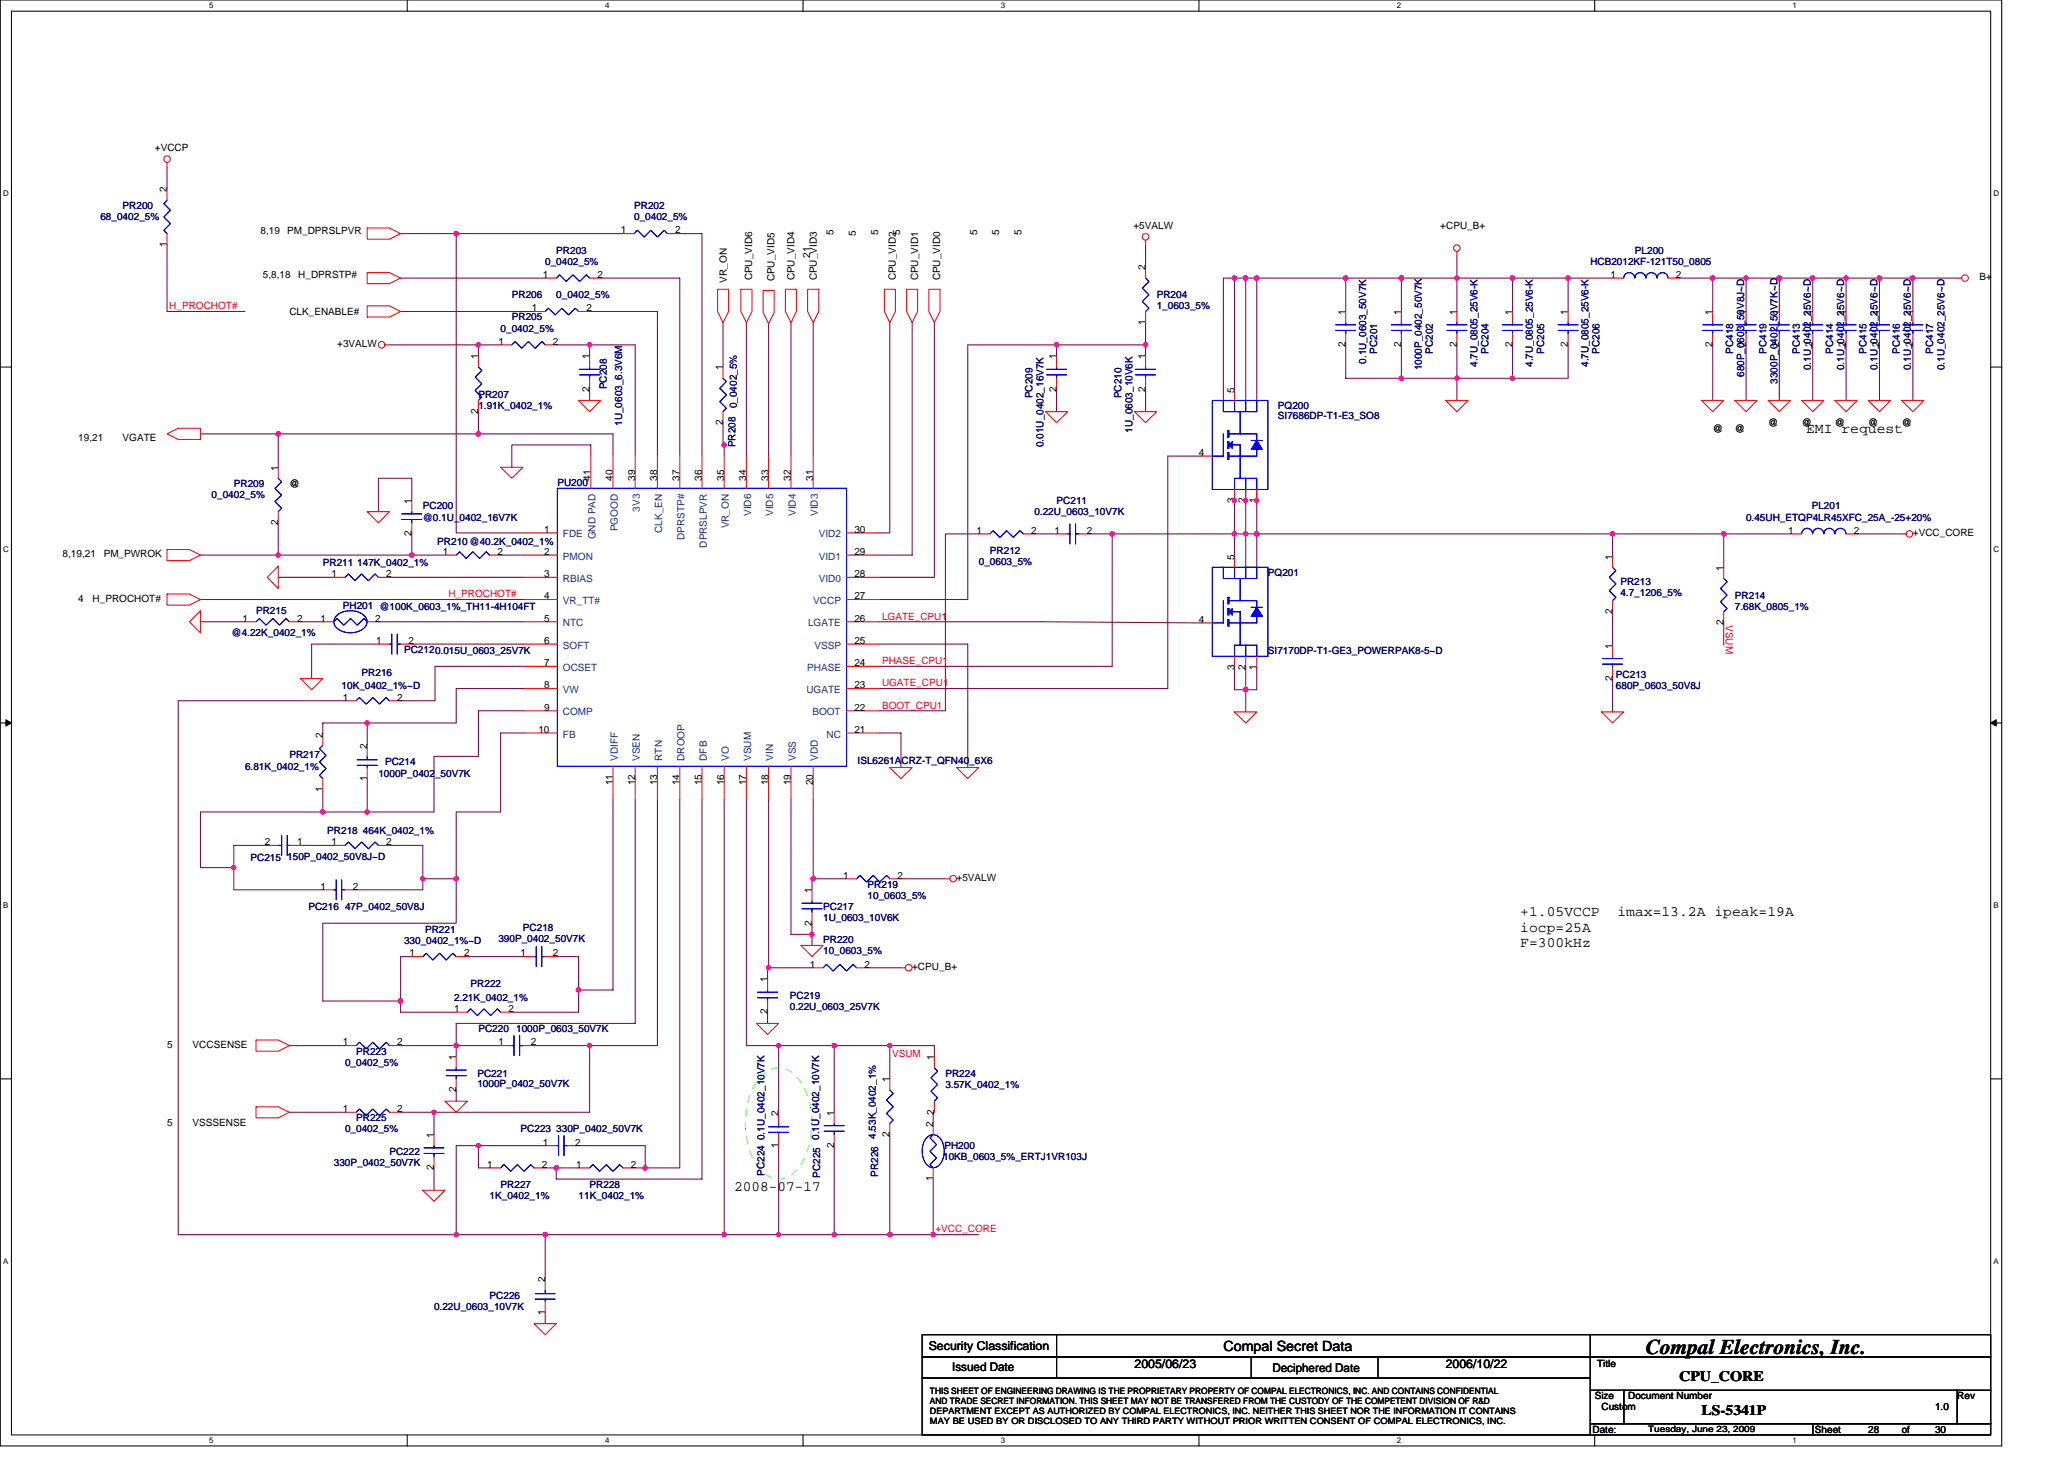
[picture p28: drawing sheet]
<svg xmlns="http://www.w3.org/2000/svg" width="297mm" height="210mm" viewBox="0 0 297 210" stroke-linecap="round" stroke-linejoin="round" font-family="sans-serif">
<defs><g id="words">
<text font-size="3" x="236.9" y="194.8">Compal Electronics, Inc.</text>
<g font-size="2.1">
<text x="259.9" y="62.3">EMI request</text>
<text x="218.8" y="131.8">+1.05VCCP</text>
<text x="232.8" y="131.8">imax=13.2A ipeak=19A</text>
<text x="218.8" y="134">iocp=25A</text>
<text x="218.8" y="136.3">F=300kHz</text>
<text x="105.7" y="171.3">2008-07-17</text>
<text x="241.7" y="198.7">CPU_CORE</text>
<text x="244.9" y="203.5">LS-5341P</text>
</g>
<text font-size="2" x="176.1" y="194.3">Compal Secret Data</text>
<g font-size="1.8">
<text x="133.7" y="194.2">Security Classification</text>
<text x="163.3" y="196.8">2005/06/23</text>
<text x="208.1" y="196.8">2006/10/22</text>
</g>
<g font-size="1.7">
<text x="137" y="197.3">Issued Date</text>
<text x="183.1" y="197.4">Deciphered Date</text>
</g>
<g font-size="1.4">
<text x="22.3" y="21.8">+VCCP</text>
<text x="24" y="27.7" transform="rotate(-90 24 27.7)">2</text>
<text x="24" y="35.5" transform="rotate(-90 24 35.5)">1</text>
<text x="37.5" y="33.6">8,19</text>
<text x="41.3" y="33.6">PM_DPRSLPVR</text>
<text x="89.3" y="33.6">1</text>
<text x="97.2" y="33.6">2</text>
<text x="119.9" y="33.8" transform="rotate(-90 119.9 33.8)">5</text>
<text x="123.2" y="33.9" transform="rotate(-90 123.2 33.9)">5</text>
<text x="126.4" y="33.8" transform="rotate(-90 126.4 33.8)">5</text>
<text x="129.6" y="33.8" transform="rotate(-90 129.6 33.8)">5</text>
<text x="140.6" y="33.8" transform="rotate(-90 140.6 33.8)">5</text>
<text x="143.8" y="33.8" transform="rotate(-90 143.8 33.8)">5</text>
<text x="147" y="33.8" transform="rotate(-90 147 33.8)">5</text>
<text x="163.1" y="33">+5VALW</text>
<text x="207.3" y="33">+CPU_B+</text>
<text x="37.8" y="40">5,8,18</text>
<text x="42.9" y="40">H_DPRSTP#</text>
<text x="78.1" y="40">1</text>
<text x="86" y="40">2</text>
<text x="104.6" y="40.7" transform="rotate(-90 104.6 40.7)">VR_ON</text>
<text x="108.3" y="40.3" transform="rotate(-90 108.3 40.3)">CPU_VID6</text>
<text x="111.5" y="40.5" transform="rotate(-90 111.5 40.5)">CPU_VID5</text>
<text x="114.4" y="40.3" transform="rotate(-90 114.4 40.3)">CPU_VID4</text>
<text x="116.6" y="37.1" transform="rotate(-90 116.6 37.1)">21</text>
<text x="117.6" y="40.3" transform="rotate(-90 117.6 40.3)">CPU_VID3</text>
<text x="128.9" y="40.3" transform="rotate(-90 128.9 40.3)">CPU_VID2</text>
<text x="132.1" y="40.3" transform="rotate(-90 132.1 40.3)">CPU_VID1</text>
<text x="135.3" y="40.3" transform="rotate(-90 135.3 40.3)">CPU_VID0</text>
<text x="164.8" y="38.9" transform="rotate(-90 164.8 38.9)">2</text>
<text x="231.8" y="40">1</text>
<text x="241.2" y="40">2</text>
<text x="284.9" y="40.3">B+</text>
<text x="41.7" y="45.3">CLK_ENABLE#</text>
<text x="76.5" y="44.8">1</text>
<text x="84.4" y="44.8">2</text>
<text x="164.8" y="46.7" transform="rotate(-90 164.8 46.7)">1</text>
<text x="193.7" y="45.3" transform="rotate(-90 193.7 45.3)">1</text>
<text x="201.7" y="45.3" transform="rotate(-90 201.7 45.3)">1</text>
<text x="209.7" y="45.3" transform="rotate(-90 209.7 45.3)">1</text>
<text x="217.7" y="45.3" transform="rotate(-90 217.7 45.3)">1</text>
<text x="225.7" y="45.3" transform="rotate(-90 225.7 45.3)">1</text>
<text x="246.5" y="45.3" transform="rotate(-90 246.5 45.3)">1</text>
<text x="251.3" y="45.3" transform="rotate(-90 251.3 45.3)">1</text>
<text x="256" y="45.3" transform="rotate(-90 256 45.3)">1</text>
<text x="260.9" y="45.3" transform="rotate(-90 260.9 45.3)">1</text>
<text x="265.7" y="45.3" transform="rotate(-90 265.7 45.3)">1</text>
<text x="270.5" y="45.3" transform="rotate(-90 270.5 45.3)">1</text>
<text x="275.3" y="45.3" transform="rotate(-90 275.3 45.3)">1</text>
<text x="48.5" y="50">+3VALW</text>
<text x="68.8" y="51.7" transform="rotate(-90 68.8 51.7)">1</text>
<text x="71.7" y="49.6">1</text>
<text x="79.6" y="49.6">2</text>
<text x="84.8" y="51.7" transform="rotate(-90 84.8 51.7)">1</text>
<text x="104" y="53.3" transform="rotate(-90 104 53.3)">1</text>
<text x="152" y="51.7" transform="rotate(-90 152 51.7)">1</text>
<text x="164.8" y="51.7" transform="rotate(-90 164.8 51.7)">1</text>
<text x="193.7" y="49.9" transform="rotate(-90 193.7 49.9)">2</text>
<text x="201.7" y="49.9" transform="rotate(-90 201.7 49.9)">2</text>
<text x="209.7" y="49.9" transform="rotate(-90 209.7 49.9)">2</text>
<text x="217.7" y="49.9" transform="rotate(-90 217.7 49.9)">2</text>
<text x="225.7" y="49.9" transform="rotate(-90 225.7 49.9)">2</text>
<text x="246.5" y="49.9" transform="rotate(-90 246.5 49.9)">2</text>
<text x="251.3" y="49.9" transform="rotate(-90 251.3 49.9)">2</text>
<text x="256" y="49.9" transform="rotate(-90 256 49.9)">2</text>
<text x="260.9" y="49.9" transform="rotate(-90 260.9 49.9)">2</text>
<text x="265.7" y="49.9" transform="rotate(-90 265.7 49.9)">2</text>
<text x="270.5" y="49.9" transform="rotate(-90 270.5 49.9)">2</text>
<text x="275.3" y="49.9" transform="rotate(-90 275.3 49.9)">2</text>
<text x="68.8" y="59.5" transform="rotate(-90 68.8 59.5)">2</text>
<text x="84.8" y="56.3" transform="rotate(-90 84.8 56.3)">2</text>
<text x="152" y="56.3" transform="rotate(-90 152 56.3)">2</text>
<text x="164.8" y="56.3" transform="rotate(-90 164.8 56.3)">2</text>
<text x="177.6" y="56.5" transform="rotate(-90 177.6 56.5)">5</text>
<text x="11.3" y="63.4">19,21</text>
<text x="17.6" y="63.4">VGATE</text>
<text x="104" y="61.2" transform="rotate(-90 104 61.2)">2</text>
<text x="172.5" y="65.6">4</text>
<text x="246.5" y="62.1">@</text>
<text x="249.7" y="62.1">@</text>
<text x="254.5" y="61.3">@</text>
<text x="259.3" y="61.3">@</text>
<text x="264.1" y="61.3">@</text>
<text x="268.9" y="61.3">@</text>
<text x="273.7" y="61.3">@</text>
<text x="40" y="67.7" transform="rotate(-90 40 67.7)">1</text>
<text x="41.7" y="70.1">@</text>
<text x="85" y="69.1" transform="rotate(-90 85 69.1)">41</text>
<text x="88.2" y="69.1" transform="rotate(-90 88.2 69.1)">40</text>
<text x="91.4" y="69.1" transform="rotate(-90 91.4 69.1)">39</text>
<text x="94.6" y="69.1" transform="rotate(-90 94.6 69.1)">38</text>
<text x="97.8" y="69.1" transform="rotate(-90 97.8 69.1)">37</text>
<text x="101" y="69.1" transform="rotate(-90 101 69.1)">36</text>
<text x="104.2" y="69.1" transform="rotate(-90 104.2 69.1)">35</text>
<text x="107.4" y="69.1" transform="rotate(-90 107.4 69.1)">34</text>
<text x="110.6" y="69.1" transform="rotate(-90 110.6 69.1)">33</text>
<text x="113.8" y="69.1" transform="rotate(-90 113.8 69.1)">32</text>
<text x="117" y="69.1" transform="rotate(-90 117 69.1)">31</text>
<text x="40" y="75.5" transform="rotate(-90 40 75.5)">2</text>
<text x="59.2" y="77.2" transform="rotate(-90 59.2 77.2)">2</text>
<text x="59.2" y="72.5" transform="rotate(-90 59.2 72.5)">1</text>
<text x="78.3" y="76.6">1</text>
<text x="123" y="76.6">30</text>
<text x="140.5" y="76.8">1</text>
<text x="148.4" y="76.8">2</text>
<text x="151.7" y="76.8">1</text>
<text x="156.4" y="76.8">2</text>
<text x="177.6" y="72.3" transform="rotate(-90 177.6 72.3)">3</text>
<text x="179.3" y="72.3" transform="rotate(-90 179.3 72.3)">2</text>
<text x="180.8" y="72.3" transform="rotate(-90 180.8 72.3)">1</text>
<text x="257.4" y="76.8">1</text>
<text x="266.8" y="76.8">2</text>
<text x="275.3" y="77.2">+VCC_CORE</text>
<text x="9" y="80.2">8,19,21</text>
<text x="14.9" y="80.2">PM_PWROK</text>
<text x="47.7" y="83">1</text>
<text x="55.6" y="83">2</text>
<text x="63.7" y="79.8">1</text>
<text x="71.6" y="79.8">2</text>
<text x="78.3" y="83">3</text>
<text x="78.3" y="79.8">2</text>
<text x="123" y="83">28</text>
<text x="123" y="79.8">29</text>
<text x="177.6" y="80.5" transform="rotate(-90 177.6 80.5)">5</text>
<text x="232" y="80.5" transform="rotate(-90 232 80.5)">1</text>
<text x="248" y="82.1" transform="rotate(-90 248 82.1)">1</text>
<text x="11.3" y="86.6">4</text>
<text x="13.3" y="86.6">H_PROCHOT#</text>
<text x="34.9" y="89.4">1</text>
<text x="42.8" y="89.4">2</text>
<text x="46.1" y="89.4">1</text>
<text x="54" y="89.4">2</text>
<text x="78.3" y="86.2">4</text>
<text x="78.3" y="89.4">5</text>
<text x="123" y="89.4">26</text>
<text x="123" y="86.2">27</text>
<text x="172.5" y="89.6">4</text>
<text x="232" y="88.3" transform="rotate(-90 232 88.3)">2</text>
<text x="248" y="89.9" transform="rotate(-90 248 89.9)">2</text>
<text x="54.1" y="92.6">1</text>
<text x="58.8" y="92.6">2</text>
<text x="78.3" y="92.6">6</text>
<text x="78.3" y="95.8">7</text>
<text x="123" y="92.6">25</text>
<text x="123" y="95.8">24</text>
<text x="232" y="93.3" transform="rotate(-90 232 93.3)">1</text>
<text x="49.3" y="100.8">1</text>
<text x="57.2" y="100.8">2</text>
<text x="78.3" y="99">8</text>
<text x="123" y="99">23</text>
<text x="177.6" y="96.4" transform="rotate(-90 177.6 96.4)">3</text>
<text x="179.3" y="96.4" transform="rotate(-90 179.3 96.4)">2</text>
<text x="180.8" y="96.4" transform="rotate(-90 180.8 96.4)">1</text>
<text x="232" y="97.9" transform="rotate(-90 232 97.9)">2</text>
<text x="46.4" y="106.1" transform="rotate(-90 46.4 106.1)">2</text>
<text x="52.8" y="107.7" transform="rotate(-90 52.8 107.7)">2</text>
<text x="77.5" y="105.4">10</text>
<text x="78.3" y="102.2">9</text>
<text x="123" y="105.4">21</text>
<text x="123" y="102.2">22</text>
<text x="46.4" y="113.9" transform="rotate(-90 46.4 113.9)">1</text>
<text x="52.8" y="112.4" transform="rotate(-90 52.8 112.4)">1</text>
<text x="88.2" y="113" transform="rotate(-90 88.2 113)">11</text>
<text x="91.4" y="113" transform="rotate(-90 91.4 113)">12</text>
<text x="94.6" y="113" transform="rotate(-90 94.6 113)">13</text>
<text x="97.8" y="113" transform="rotate(-90 97.8 113)">14</text>
<text x="101" y="113" transform="rotate(-90 101 113)">15</text>
<text x="104.2" y="113" transform="rotate(-90 104.2 113)">16</text>
<text x="107.4" y="113" transform="rotate(-90 107.4 113)">17</text>
<text x="110.6" y="113" transform="rotate(-90 110.6 113)">18</text>
<text x="113.8" y="113" transform="rotate(-90 113.8 113)">19</text>
<text x="117" y="113" transform="rotate(-90 117 113)">20</text>
<text x="38.1" y="121.6">2</text>
<text x="42.8" y="121.6">1</text>
<text x="47.7" y="121.6">1</text>
<text x="55.6" y="121.6">2</text>
<text x="46.1" y="128">1</text>
<text x="50.8" y="128">2</text>
<text x="116.8" y="128.5" transform="rotate(-90 116.8 128.5)">1</text>
<text x="121.3" y="126.4">1</text>
<text x="129.2" y="126.4">2</text>
<text x="137.7" y="126.7">+5VALW</text>
<text x="58.9" y="137.6">1</text>
<text x="66.8" y="137.6">2</text>
<text x="74.9" y="137.6">1</text>
<text x="79.6" y="137.6">2</text>
<text x="116.8" y="133.2" transform="rotate(-90 116.8 133.2)">2</text>
<text x="110.4" y="141.3" transform="rotate(-90 110.4 141.3)">1</text>
<text x="116.5" y="139.2">1</text>
<text x="124.4" y="139.2">2</text>
<text x="131.3" y="139.6">+CPU_B+</text>
<text x="65.3" y="145.6">1</text>
<text x="73.2" y="145.6">2</text>
<text x="110.4" y="145.9" transform="rotate(-90 110.4 145.9)">2</text>
<text x="24" y="150.7">5</text>
<text x="27.7" y="150.7">VCCSENSE</text>
<text x="49.3" y="150.4">1</text>
<text x="57.2" y="150.4">2</text>
<text x="65.6" y="152.5" transform="rotate(-90 65.6 152.5)">1</text>
<text x="71.7" y="150.4">1</text>
<text x="76.4" y="150.4">2</text>
<text x="128" y="155.7" transform="rotate(-90 128 155.7)">1</text>
<text x="134.4" y="152.5" transform="rotate(-90 134.4 152.5)">1</text>
<text x="24" y="162">5</text>
<text x="27.7" y="162">VSSSENSE</text>
<text x="49.3" y="160">1</text>
<text x="57.2" y="160">2</text>
<text x="65.6" y="157.2" transform="rotate(-90 65.6 157.2)">2</text>
<text x="112" y="160.5" transform="rotate(-90 112 160.5)">2</text>
<text x="120" y="160.5" transform="rotate(-90 120 160.5)">1</text>
<text x="134.4" y="160.4" transform="rotate(-90 134.4 160.4)">2</text>
<text x="62.4" y="163.7" transform="rotate(-90 62.4 163.7)">1</text>
<text x="70.1" y="168">1</text>
<text x="78" y="168">2</text>
<text x="78.1" y="164.8">1</text>
<text x="82.8" y="164.8">2</text>
<text x="82.9" y="168">1</text>
<text x="90.8" y="168">2</text>
<text x="112" y="165.2" transform="rotate(-90 112 165.2)">1</text>
<text x="120" y="165.2" transform="rotate(-90 120 165.2)">2</text>
<text x="128" y="163.6" transform="rotate(-90 128 163.6)">2</text>
<text x="134.3" y="162.1" transform="rotate(-90 134.3 162.1)">2</text>
<text x="62.4" y="168.4" transform="rotate(-90 62.4 168.4)">2</text>
<text x="134.3" y="169.9" transform="rotate(-90 134.3 169.9)">1</text>
<text x="78.4" y="184.5" transform="rotate(-90 78.4 184.5)">2</text>
<text x="78.4" y="189.2" transform="rotate(-90 78.4 189.2)">1</text>
<text x="229.8" y="196.7">Title</text>
<text x="229.5" y="201.3">Size</text>
<text x="230.5" y="202.9">Custom</text>
<text x="234.3" y="201.3">Document Number</text>
<text x="278.5" y="202.9">1.0</text>
<text x="281.7" y="201.3">Rev</text>
<text x="229.2" y="206.1">Date:</text>
<text x="261.2" y="206.1">Sheet</text>
<text x="268.9" y="206.1">28</text>
<text x="273.7" y="206.1">of</text>
<text x="278.5" y="206.1">30</text>
</g>
<g font-size="1.4" fill="#000080">
<text x="14.5" y="31.7">68_0402_5%</text>
<text x="17.6" y="30.1">PR200</text>
<text x="91.3" y="30.1">PR202</text>
<text x="91.3" y="31.7">0_0402_5%</text>
<text x="78.5" y="38.1">0_0402_5%</text>
<text x="80" y="36.5">PR203</text>
<text x="228.9" y="38.1">HCB2012KF-121T50_0805</text>
<text x="235.3" y="36.5">PL200</text>
<text x="72" y="47.7">0_0402_5%</text>
<text x="73.7" y="42.9">PR206</text>
<text x="73.7" y="46.1">PR205</text>
<text x="80" y="42.9">0_0402_5%</text>
<text x="166.5" y="42.9">PR204</text>
<text x="166.5" y="44.5">1_0603_5%</text>
<text x="196.6" y="52.3" transform="rotate(-90 196.6 52.3)">0.1U_0603_50V7K</text>
<text x="198.2" y="50.9" transform="rotate(-90 198.2 50.9)">PC201</text>
<text x="204.6" y="53.3" transform="rotate(-90 204.6 53.3)">1000P_0402_50V7K</text>
<text x="206.2" y="50.9" transform="rotate(-90 206.2 50.9)">PC202</text>
<text x="212.6" y="52.8" transform="rotate(-90 212.6 52.8)">4.7U_0805_25V6-K</text>
<text x="214.2" y="50.9" transform="rotate(-90 214.2 50.9)">PC204</text>
<text x="220.6" y="52.8" transform="rotate(-90 220.6 52.8)">4.7U_0805_25V6-K</text>
<text x="222.2" y="50.9" transform="rotate(-90 222.2 50.9)">PC205</text>
<text x="228.6" y="52.8" transform="rotate(-90 228.6 52.8)">4.7U_0805_25V6-K</text>
<text x="230.2" y="50.9" transform="rotate(-90 230.2 50.9)">PC206</text>
<text x="249.4" y="50.9" transform="rotate(-90 249.4 50.9)">PC418</text>
<text x="254.2" y="50.9" transform="rotate(-90 254.2 50.9)">PC419</text>
<text x="259" y="50.9" transform="rotate(-90 259 50.9)">PC413</text>
<text x="260.6" y="53.3" transform="rotate(-90 260.6 53.3)">0.1U_0402_25V6~D</text>
<text x="263.8" y="50.9" transform="rotate(-90 263.8 50.9)">PC414</text>
<text x="265.4" y="53.3" transform="rotate(-90 265.4 53.3)">0.1U_0402_25V6~D</text>
<text x="268.6" y="50.9" transform="rotate(-90 268.6 50.9)">PC415</text>
<text x="270.2" y="53.3" transform="rotate(-90 270.2 53.3)">0.1U_0402_25V6~D</text>
<text x="273.4" y="50.9" transform="rotate(-90 273.4 50.9)">PC416</text>
<text x="275" y="53.3" transform="rotate(-90 275 53.3)">0.1U_0402_25V6~D</text>
<text x="278.2" y="50.9" transform="rotate(-90 278.2 50.9)">PC417</text>
<text x="279.8" y="53.3" transform="rotate(-90 279.8 53.3)">0.1U_0402_25V6~D</text>
<text x="68.9" y="57.3">PR207</text>
<text x="68.9" y="58.9">1.91K_0402_1%</text>
<text x="87.3" y="56" transform="rotate(-90 87.3 56)">PC208</text>
<text x="106" y="58.7" transform="rotate(-90 106 58.7)">0_0402_5%</text>
<text x="148.6" y="57.3" transform="rotate(-90 148.6 57.3)">PC209</text>
<text x="161.4" y="57.3" transform="rotate(-90 161.4 57.3)">PC210</text>
<text x="183.9" y="58.9">PQ200</text>
<text x="251" y="54.3" transform="rotate(-90 251 54.3)">680P_0603_50V8J~D</text>
<text x="255.8" y="55.2" transform="rotate(-90 255.8 55.2)">3300P_0402_50V7K~D</text>
<text x="89.6" y="61.3" transform="rotate(-90 89.6 61.3)">1U_0603_6.3V6M</text>
<text x="105.9" y="64.3" transform="rotate(-90 105.9 64.3)">PR208</text>
<text x="150.2" y="64.3" transform="rotate(-90 150.2 64.3)">0.01U_0402_16V7K</text>
<text x="163" y="62.3" transform="rotate(-90 163 62.3)">1U_0603_10V6K</text>
<text x="183.9" y="60.3">SI7686DP-T1-E3_SO8</text>
<text x="30.5" y="71.7">0_0402_5%</text>
<text x="33.7" y="70.1">PR209</text>
<text x="80.2" y="70">PU200</text>
<text x="60.9" y="73.3">PC200</text>
<text x="60.9" y="74.9">@0.1U_0402_16V7K</text>
<text x="148.9" y="74.1">0.22U_0603_10V7K</text>
<text x="152.1" y="72.5">PC211</text>
<text x="251.3" y="74.9">0.45UH_ETQP4LR45XFC_25A_-25+20%</text>
<text x="260.7" y="73.3">PL201</text>
<text x="46.5" y="81.5">PR211 147K_0402_1%</text>
<text x="62.9" y="78.4">PR210 @40.2K_0402_1%</text>
<text x="140.9" y="81.3">0_0603_5%</text>
<text x="142.5" y="79.7">PR212</text>
<text x="182.5" y="82.9">PQ201</text>
<text x="36.8" y="88.3">PR215</text>
<text x="49.3" y="87.5">PH201 @100K_0603_1%_TH11-4H104FT</text>
<text x="233.2" y="84.2">PR213</text>
<text x="233.2" y="85.8">4.7_1206_5%</text>
<text x="249.7" y="86.1">PR214</text>
<text x="249.7" y="87.7">7.68K_0805_1%</text>
<text x="33.3" y="91.5">@4.22K_0402_1%</text>
<text x="58.1" y="94">PC2120.015U_0603_25V7K</text>
<text x="182.5" y="94.1">SI7170DP-T1-GE3_POWERPAK8-5~D</text>
<text x="49.2" y="99.1">10K_0402_1%~D</text>
<text x="52" y="97.3">PR216</text>
<text x="232.6" y="97.5">PC213</text>
<text x="232.6" y="99.1">680P_0603_50V8J</text>
<text x="35.3" y="110.7">6.81K_0402_1%</text>
<text x="41.7" y="109">PR217</text>
<text x="54.5" y="111.7">1000P_0402_50V7K</text>
<text x="55.4" y="110.1">PC214</text>
<text x="123.4" y="110">ISL6261ACRZ-T_QFN40_6X6</text>
<text x="36" y="123.9">PC215</text>
<text x="41.3" y="123.7">150P_0402_50V8J~D</text>
<text x="47.1" y="120">PR218 464K_0402_1%</text>
<text x="44.4" y="130.9">PC216 47P_0402_50V8J</text>
<text x="118.5" y="130.9">PC217</text>
<text x="124.9" y="127.7">PR219</text>
<text x="124.9" y="129.3">10_0603_5%</text>
<text x="58.1" y="135.9">330_0402_1%~D</text>
<text x="61.2" y="134.3">PR221</text>
<text x="71.7" y="135.6">390P_0402_50V7K</text>
<text x="75.3" y="134">PC218</text>
<text x="118.5" y="132.5">1U_0603_10V6K</text>
<text x="118.5" y="135.7">PR220</text>
<text x="118.5" y="137.3">10_0603_5%</text>
<text x="67.7" y="142">PR222</text>
<text x="113.7" y="143.7">PC219</text>
<text x="65.3" y="144">2.21K_0402_1%</text>
<text x="68.9" y="148.5">PC220</text>
<text x="74.3" y="148.5">1000P_0603_50V7K</text>
<text x="113.7" y="145.3">0.22U_0603_25V7K</text>
<text x="49.7" y="153.3">0_0402_5%</text>
<text x="51.3" y="151.7">PR223</text>
<text x="68.7" y="154.9">PC221</text>
<text x="136.1" y="154.9">PR224</text>
<text x="51.3" y="161.3">PR225</text>
<text x="68.7" y="156.4">1000P_0402_50V7K</text>
<text x="136.1" y="156.5">3.57K_0402_1%</text>
<text x="48" y="167.7">330P_0402_50V7K</text>
<text x="49.7" y="162.9">0_0402_5%</text>
<text x="56" y="166.1">PC222</text>
<text x="74.9" y="162.9">PC223 330P_0402_50V7K</text>
<text x="117.9" y="164" transform="rotate(-90 117.9 164)">0.1U_0402_10V7K</text>
<text x="126" y="163.9" transform="rotate(-90 126 163.9)">4.53K_0402_1%</text>
<text x="135.7" y="166.9">10KB_0603_5%_ERTJ1VR103J</text>
<text x="135.9" y="165.3">PH200</text>
<text x="70.5" y="172.5">1K_0402_1%</text>
<text x="72" y="170.9">PR227</text>
<text x="83.3" y="172.5">11K_0402_1%</text>
<text x="84.9" y="170.9">PR228</text>
<text x="110" y="169.1" transform="rotate(-90 110 169.1)">PC224 0.1U_0402_10V7K</text>
<text x="118" y="169.5" transform="rotate(-90 118 169.5)">PC225</text>
<text x="126.4" y="169.3" transform="rotate(-90 126.4 169.3)">PR226</text>
<text x="62.5" y="188.5">0.22U_0603_10V7K</text>
<text x="70.5" y="186.9">PC226</text>
</g>
<g font-size="1.4" fill="#f00">
<text x="24.4" y="44.5">H_PROCHOT#</text>
<text x="64.5" y="85.9">H_PROCHOT#</text>
<text x="126.9" y="89.1">LGATE_CPU1</text>
<text x="248.4" y="89.9" transform="rotate(90 248.4 89.9)">VSUM</text>
<text x="126.9" y="95.5">PHASE_CPU1</text>
<text x="126.9" y="101.9">BOOT_CPU1</text>
<text x="126.9" y="98.7">UGATE_CPU1</text>
<text x="128.4" y="152">VSUM</text>
<text x="134.6" y="177.3">+VCC_CORE</text>
</g>
<g font-size="1.4" fill="#004080">
<text x="81" y="77.3">FDE</text>
<text x="85.7" y="77.6" transform="rotate(-90 85.7 77.6)">GND PAD</text>
<text x="88.9" y="76.4" transform="rotate(-90 88.9 76.4)">PGOOD</text>
<text x="92.1" y="73.6" transform="rotate(-90 92.1 73.6)">3V3</text>
<text x="95.3" y="76.6" transform="rotate(-90 95.3 76.6)">CLK_EN</text>
<text x="98.5" y="77.7" transform="rotate(-90 98.5 77.7)">DPRSTP#</text>
<text x="104.9" y="76" transform="rotate(-90 104.9 76)">VR_ON</text>
<text x="108.1" y="74.3" transform="rotate(-90 108.1 74.3)">VID6</text>
<text x="111.3" y="74.3" transform="rotate(-90 111.3 74.3)">VID5</text>
<text x="114.5" y="74.3" transform="rotate(-90 114.5 74.3)">VID4</text>
<text x="117.7" y="74.3" transform="rotate(-90 117.7 74.3)">VID3</text>
<text x="117.8" y="77.3">VID2</text>
<text x="81" y="83.7">RBIAS</text>
<text x="81" y="80.5">PMON</text>
<text x="101.7" y="78.8" transform="rotate(-90 101.7 78.8)">DPRSLPVR</text>
<text x="117.8" y="83.7">VID0</text>
<text x="117.8" y="80.5">VID1</text>
<text x="81" y="86.9">VR_TT#</text>
<text x="117" y="86.9">VCCP</text>
<text x="81" y="90.1">NTC</text>
<text x="81" y="93.3">SOFT</text>
<text x="116.3" y="90.1">LGATE</text>
<text x="117.2" y="93.3">VSSP</text>
<text x="81" y="99.7">VW</text>
<text x="81" y="96.5">OCSET</text>
<text x="116.1" y="99.7">UGATE</text>
<text x="116.2" y="96.5">PHASE</text>
<text x="81" y="106.1">FB</text>
<text x="81" y="102.9">COMP</text>
<text x="116.9" y="102.9">BOOT</text>
<text x="119" y="106.1">NC</text>
<text x="88.9" y="109.5" transform="rotate(-90 88.9 109.5)">VDIFF</text>
<text x="92.1" y="109.5" transform="rotate(-90 92.1 109.5)">VSEN</text>
<text x="95.3" y="109.5" transform="rotate(-90 95.3 109.5)">RTN</text>
<text x="98.5" y="109.5" transform="rotate(-90 98.5 109.5)">DROOP</text>
<text x="101.7" y="109.5" transform="rotate(-90 101.7 109.5)">DFB</text>
<text x="104.9" y="109.5" transform="rotate(-90 104.9 109.5)">VO</text>
<text x="108.1" y="109.5" transform="rotate(-90 108.1 109.5)">VSUM</text>
<text x="111.3" y="109.5" transform="rotate(-90 111.3 109.5)">VIN</text>
<text x="114.5" y="109.5" transform="rotate(-90 114.5 109.5)">VSS</text>
<text x="117.7" y="109.5" transform="rotate(-90 117.7 109.5)">VDD</text>
</g>
<g font-size="1.3">
<text x="133.8" y="200.5">THIS SHEET OF ENGINEERING DRAWING IS THE PROPRIETARY PROPERTY OF COMPAL ELECTRONICS, INC. AND CONTAINS CONFIDENTIAL</text>
<text x="133.8" y="202">AND TRADE SECRET INFORMATION. THIS SHEET MAY NOT BE TRANSFERED FROM THE CUSTODY OF THE COMPETENT DIVISION OF R&amp;D</text>
<text x="133.8" y="203.5">DEPARTMENT EXCEPT AS AUTHORIZED BY COMPAL ELECTRONICS, INC. NEITHER THIS SHEET NOR THE INFORMATION IT CONTAINS</text>
<text x="133.8" y="204.9">MAY BE USED BY OR DISCLOSED TO ANY THIRD PARTY WITHOUT PRIOR WRITTEN CONSENT OF COMPAL ELECTRONICS, INC.</text>
<text x="237.2" y="206">Tuesday, June 23, 2009</text>
</g>
<g font-size="1.1">
<text x="30.1" y="1.2">5</text>
<text x="87.1" y="1.2">4</text>
<text x="144" y="1.2">3</text>
<text x="201" y="1.2">2</text>
<text x="258" y="1.2">1</text>
<text x=".4" y="28.2">D</text>
<text x="286.9" y="28.2">D</text>
<text x=".4" y="79.4">C</text>
<text x="286.9" y="79.4">C</text>
<text x=".4" y="130.6">B</text>
<text x="286.9" y="130.6">B</text>
<text x=".4" y="181.8">A</text>
<text x="286.9" y="181.8">A</text>
<text x="30.1" y="207.6">5</text>
<text x="87.1" y="207.6">4</text>
<text x="144" y="207.6">3</text>
<text x="201" y="207.6">2</text>
<text x="258" y="207.6">1</text>
</g>
</g></defs>
<path d="M0 0h288.1v208h-288.1zM1.6 1.6h284.9v204.8h-284.9z" fill="none" stroke="#000" stroke-width=".15"/>
<g fill="#fff">
<path d="M30.1 .2h.6v1.2h-.6z"/>
<path d="M30.1 206.6h.6v1.3h-.6z"/>
</g>
<path d="M58.6 0v1.6M58.6 206.4v1.6" fill="none" stroke="#000" stroke-width=".15"/>
<g fill="#fff">
<path d="M87.1 .2h.6v1.2h-.6z"/>
<path d="M87.1 206.6h.6v1.3h-.6z"/>
</g>
<path d="M115.6 0v1.6M115.6 206.4v1.6" fill="none" stroke="#000" stroke-width=".15"/>
<g fill="#fff">
<path d="M144 .2h.6v1.2h-.6z"/>
<path d="M144 206.6h.6v1.3h-.6z"/>
</g>
<path d="M172.5 0v1.6M172.5 206.4v1.6" fill="none" stroke="#000" stroke-width=".15"/>
<g fill="#fff">
<path d="M201 .2h.6v1.2h-.6z"/>
<path d="M201 206.6h.6v1.3h-.6z"/>
</g>
<path d="M229.5 0v1.6M229.5 206.4v1.6" fill="none" stroke="#000" stroke-width=".15"/>
<g fill="#fff">
<path d="M258 .2h.6v1.2h-.6z"/>
<path d="M258 206.6h.6v1.3h-.6z"/>
<path d="M.4 27.2h.8v1.3h-.8z"/>
<path d="M286.9 27.2h.8v1.3h-.8z"/>
<path d="M.4 78.4h.8v1.3h-.8z"/>
<path d="M286.9 78.4h.8v1.3h-.8z"/>
</g>
<path d="M0 52.8h1.6M286.5 52.8h1.6" fill="none" stroke="#000" stroke-width=".15"/>
<g fill="#fff">
<path d="M.4 129.6h.8v1.3h-.8z"/>
<path d="M286.9 129.6h.7v1.3h-.7z"/>
</g>
<path d="M0 104h1.6M286.5 104h1.6" fill="none" stroke="#000" stroke-width=".15"/>
<path d="M.8 103.5l.8 .5-.8 .5zM286.5 104l.8-.5v1z" fill="#000" stroke="#000" stroke-width=".14"/>
<g fill="#fff">
<path d="M.4 180.8h.8v1.3h-.8z"/>
<path d="M286.9 180.8h.7v1.3h-.7z"/>
</g>
<g fill="none" stroke="#000" stroke-width=".15">
<path d="M0 155.2h1.6M286.5 155.2h1.6M132.7 192h96.2v3.2h-96.2zM132.7 195.2h96.2v3.1h-96.2zM132.7 198.3h96.2v8.1h-96.2zM152.1 192v6.3M180.1 195.2v3.1M198.3 195.2v3.1M228.9 192h57.6v3.2h-57.6zM228.9 195.2h57.6v4.8h-57.6zM228.9 204.8h32v1.6h-32zM228.9 200h4.8v4.8h-4.8z"/>
<path d="M233.7 200h48v4.8h-48zM260.9 204.8h25.6v1.6h-25.6zM281.7 200h4.8v4.8h-4.8z"/>
</g>
<g fill="none" stroke="#800040" stroke-width=".15">
<path d="M24 35.2v9.6h11.3M24 24v3.2M57.7 33.6h8v43.1h9.7M65.7 33.6h24M97.7 33.6h3.3v31.8M164.9 35.2v3.2M209.7 36.8v8M56 49.6h12.9v1.6M57.7 40h20.8M57.7 44.8h19.2M68.9 59.2v3.2h-28.9M68.9 49.6h3.1"/>
<path d="M80 49.6h11.4v15.8M84.9 49.6v1.6M84.9 56v1.6M84.9 44.8h9.7v20.6M86.5 40h11.3v25.4M104.1 46.4v6.4M107.4 46.4v19M110.6 46.6v18.8M113.8 46.4v19M117 46.4v19M128.1 46.4v30.3h-1.5M131.3 46.4v33.5h-4.7"/>
<path d="M134.5 46.4v36.7h-7.9M152.1 49.6v1.6M152.1 56v3.2M164.9 46.4v4.8M164.9 56v3.2M164.9 49.6h-25.6v36.7h-12.7M177.7 40h-1.6v17.6M177.7 40v16M177.7 40h54.4M179.3 40v17.6M180.9 40v17.6M193.7 49.6v4.8h32v-4.8"/>
<path d="M193.7 40v4.8M201.7 40v4.8M201.7 49.6v4.8M209.7 49.6v8M217.7 40v4.8M217.7 49.6v4.8M225.7 40v4.8M241.7 40h9.6v4.8M246.5 40v4.8M246.5 49.6v8M251.3 40h30.4M251.3 49.6v8"/>
<path d="M256.1 40v4.8M256.1 49.6v8M260.9 40v4.8M260.9 49.6v8M265.7 40v4.8M265.7 49.6v8M270.5 40v4.8M270.5 49.6v8M275.3 40v4.8M275.3 49.6v8M28.8 62.4h11.2v4.8M40 75.2v4.7h-11.2"/>
<path d="M40 79.9h24M59.3 72v-3.2h-4.8v4.8M59.3 76.8v3.1M68.9 62.4h19.3v3M72 79.9h3.4M85 65.4v-1.4h-11.3v3.2M104.1 60.8v3.2h.1v1.4M140.9 76.8h-4.8v25.5h-9.5M148.9 76.8h3.2M156.9 76.8h100.8M160.1 76.8v19.1h-33.5M172.9 65.6h-4.8v33.5h-41.5"/>
<path d="M177.7 70.4v9.6M179.3 70.4v11.2h1.6v-11.2M232.1 76.8v3.2M248.1 76.8v4.8M267.3 76.8h6.4M28.8 86.3h46.6M28.8 89.5h6.5M40 83.1h8M43.3 89.5h3.2M54.5 92.7h-9.7v4.9M54.5 89.5h20.9M56 83.1h19.4"/>
<path d="M59.3 92.7h16.1M75.4 95.9h-12.8v4.9h-4.9M75.4 99.1h-9.7v4.9h-19.2v1.6M126.6 92.7h12.7v17.7M126.6 89.5h23.2l23.1 .1M177.7 96v3.2h3.2v-3.2M179.3 96v6.4M232.1 88v4.8M232.1 97.6v4.8M248.1 89.6v3.2M46.5 113.6v3.2M49.7 100.8h-24v76.8h40"/>
<path d="M52.8 104v3.2M52.8 112v4.8M75.4 105.5h-3.4v11.3h-6.3v9.6M75.4 102.3h-6.5v6.5h-6.4v8h-33.7v8h4.9M88.2 115.1v27.3h-4.9M91.4 115.1v32.1h-25.7v4.8M94.6 115.1v35.3h-17.7M97.8 115.1v52.9h-6.5M101 115.1v54.5h-21v-1.6h-1.5M104.2 115.1v62.5M107.4 115.1v35.3h27.1v1.6M110.6 115.1v24.1"/>
<path d="M113.8 115.1v19.3h3.1M117 115.1v11.3M126.6 105.5h3.1v4.9M38.5 121.6h-4.8v6.4h12.8M43.3 121.6h4.7M56 121.6h4.9v6.4h-9.6M59.3 137.6h-1.6v8h8M60.9 126.4h4.8M65.7 126.4v6.4h-19.2v11.2h11.2M67.3 137.6h8M80 137.6h3.3v8h-9.6M116.9 139.2h-6.4v1.6"/>
<path d="M116.9 132.8v3.2M121.7 126.4h-4.8v1.6M124.9 139.2h4.8M129.7 126.4h6.4M41.7 150.4h8M57.7 150.4h14.3M65.7 156.8v1.6M84.9 150.4v9.6h-27.2M110.5 145.6v1.6M112.1 150.4v9.6M120.1 150.4v9.6M128.1 150.4v4.8"/>
<path d="M41.7 160h8M62.5 160v3.2M62.5 168v3.2M65.7 177.6h12.8v6.4M68.9 164.8v3.2h1.6M78.5 164.8h-12.8v12.8M78.5 177.6h62.4M80 168h3.3M83.3 164.8h9.6v3.2M112.1 164.8v12.8M120.1 164.8v12.8M128.1 163.2v14.4"/>
<path d="M134.3 169.6v8M134.5 160h-.2v1.6M78.5 188.8v1.6"/>
</g>
<g fill="#f0f" stroke="#f0f" stroke-width=".15">
<circle cx="65.6" cy="177.6" r=".31"/>
<circle cx="84.8" cy="150.4" r=".31"/>
<circle cx="92.8" cy="168" r=".32"/>
<circle cx="62.4" cy="160" r=".32"/>
<circle cx="60.8" cy="126.4" r=".31"/>
<circle cx="46.4" cy="116.8" r=".31"/>
<circle cx="134.3" cy="177.6" r=".31"/>
<circle cx="112.1" cy="150.4" r=".31"/>
<circle cx="120.1" cy="150.4" r=".31"/>
<circle cx="104.2" cy="177.6" r=".31"/>
<circle cx="120.1" cy="177.6" r=".31"/>
<circle cx="112.1" cy="177.6" r=".31"/>
<circle cx="78.4" cy="177.6" r=".31"/>
<circle cx="179.3" cy="72" r=".32"/>
<circle cx="180.8" cy="72" r=".32"/>
<circle cx="180.9" cy="76.8" r=".31"/>
<circle cx="179.3" cy="76.8" r=".31"/>
<circle cx="217.7" cy="54.4" r=".31"/>
<circle cx="179.3" cy="99.2" r=".32"/>
<circle cx="65.6" cy="33.6" r=".31"/>
<circle cx="68.8" cy="49.6" r=".31"/>
<circle cx="164.9" cy="49.6" r=".31"/>
<circle cx="152.1" cy="49.6" r=".31"/>
<circle cx="225.7" cy="40" r=".32"/>
<circle cx="217.7" cy="40" r=".32"/>
<circle cx="68.8" cy="62.4" r=".31"/>
<circle cx="84.8" cy="49.6" r=".31"/>
<circle cx="57.6" cy="144" r=".32"/>
<circle cx="52.8" cy="104" r=".32"/>
<circle cx="52.8" cy="116.8" r=".31"/>
<circle cx="83.2" cy="142.4" r=".31"/>
<circle cx="110.6" cy="139.2" r=".32"/>
<circle cx="128.1" cy="177.6" r=".31"/>
<circle cx="177.7" cy="72" r=".32"/>
<circle cx="65.6" cy="126.4" r=".31"/>
<circle cx="33.6" cy="124.8" r=".31"/>
<circle cx="40" cy="62.4" r=".31"/>
<circle cx="160.1" cy="76.8" r=".31"/>
<circle cx="59.2" cy="79.8" r=".31"/>
<circle cx="40" cy="79.8" r=".31"/>
<circle cx="128.1" cy="150.4" r=".31"/>
<circle cx="117" cy="126.4" r=".31"/>
<circle cx="116.8" cy="134.4" r=".31"/>
<circle cx="80" cy="168" r=".32"/>
<circle cx="68.8" cy="164.8" r=".31"/>
<circle cx="65.6" cy="150.4" r=".31"/>
<circle cx="177.7" cy="40" r=".32"/>
<circle cx="248.1" cy="76.8" r=".31"/>
<circle cx="232.1" cy="76.8" r=".31"/>
<circle cx="177.7" cy="76.8" r=".31"/>
<circle cx="201.7" cy="40" r=".32"/>
<circle cx="201.7" cy="54.4" r=".31"/>
<circle cx="209.7" cy="40" r=".32"/>
<circle cx="193.7" cy="40" r=".32"/>
<circle cx="104.2" cy="64" r=".32"/>
<circle cx="209.7" cy="54.4" r=".31"/>
<circle cx="179.3" cy="40" r=".32"/>
<circle cx="180.8" cy="40" r=".32"/>
<circle cx="256.1" cy="40" r=".32"/>
<circle cx="251.3" cy="40" r=".32"/>
<circle cx="260.9" cy="40" r=".32"/>
<circle cx="265.7" cy="40" r=".32"/>
<circle cx="270.5" cy="40" r=".32"/>
<circle cx="275.3" cy="40" r=".32"/>
<circle cx="246.5" cy="40" r=".32"/>
</g>
<g fill="none" stroke="#f00" stroke-width=".15">
<path d="M24 23.4v.6M24 27.2v1.6M24 33.6v1.6M52.8 39.2h3.2l1.7 .8-1.7 .8h-3.2zM52.8 32.8h3.2l1.7 .8-1.7 .8h-3.2zM89.7 33.6h1.6M96.1 33.6h1.6M164.9 34.6v.6M164.9 38.4v1.6M209.7 36.2v.6M52.8 44h3.2l1.7 .8-1.7 .8h-3.2zM55.4 49.6h.6"/>
<path d="M68.9 51.2v1.6M68.9 57.6v1.6M72 49.6h1.7M76.9 44.8h1.6M78.5 40h1.5M78.5 49.6h1.5M83.3 57.6h3.2l-1.6 1.6zM83.3 44.8h1.6M84.9 40h1.6M84.9 51.2v1.6M84.9 54.4v1.6M103.3 41.6h1.6v3.2l-.8 1.6-.8-1.6z"/>
<path d="M104.1 52.8v1.6M104.1 59.2v1.6M106.6 41.6h1.6v3.2l-.8 1.6-.8-1.6zM109.8 41.8h1.6v3.2l-.8 1.6-.8-1.6zM113 41.6h1.6v3.2l-.8 1.6-.8-1.6zM116.2 41.6h1.6v3.2l-.8 1.6-.8-1.6zM127.3 41.6h1.6v3.2l-.8 1.6-.8-1.6zM130.5 41.6h1.6v3.2l-.8 1.6-.8-1.6zM133.7 41.6h1.6v3.2l-.8 1.6-.8-1.6zM150.5 59.2h3.2l-1.6 1.6zM152.1 51.2v1.6M152.1 54.4v1.6"/>
<path d="M163.3 59.2h3.2l-1.6 1.6zM164.9 44.8v1.6M164.9 51.2v1.6M164.9 54.4v1.6M177.7 56v1.6M193.7 44.8v1.6M193.7 48v1.6M201.7 44.8v1.6M201.7 48v1.6M208.1 57.6h3.2l-1.6 1.6zM209.7 44.8v1.6M209.7 48v1.6"/>
<path d="M217.7 44.8v1.6M217.7 48v1.6M225.7 44.8v1.6M225.7 48v1.6M232.1 40h1.6M240.1 40h1.6M244.9 57.6h3.2l-1.6 1.6zM246.5 44.8v1.6M246.5 48v1.6M249.7 57.6h3.2l-1.6 1.6zM251.3 44.8v1.6M251.3 48v1.6"/>
<path d="M254.5 57.6h3.2l-1.6 1.6zM256.1 44.8v1.6M256.1 48v1.6M259.3 57.6h3.2l-1.6 1.6zM260.9 44.8v1.6M260.9 48v1.6M264.1 57.6h3.2l-1.6 1.6zM265.7 44.8v1.6M265.7 48v1.6M268.9 57.6h3.2l-1.6 1.6zM270.5 44.8v1.6M270.5 48v1.6"/>
<path d="M273.7 57.6h3.2l-1.6 1.6zM275.3 44.8v1.6M275.3 48v1.6M281.7 40h.6M24 62.4l1.7-.8h3.1v1.6h-3.1zM24 79.1h3.3l1.5 .8-1.5 .8h-3.3zM40 67.2v1.6M40 73.6v1.6M52.8 73.6h3.2l-1.5 1.6zM59.3 72v1.6M59.3 75.2v1.6M64 79.9h1.7"/>
<path d="M70.5 79.9h1.5M72 67.2h3.3l-1.6 1.6zM75.4 76.7h4.8M75.4 79.9h4.8M85 65.4v4.9M88.2 65.4v4.9M91.4 65.4v4.9M94.6 65.4v4.9M97.8 65.4v4.9M101 65.4v4.9M104.2 65.4v4.9M107.4 65.4v4.9"/>
<path d="M110.6 65.4v4.9M113.8 65.4v4.9M117 65.4v4.9M121.8 76.7h4.8M121.8 79.9h4.8M140.9 76.8h1.6M147.3 76.8h1.6M152.1 76.8h1.6M155.3 76.8h1.6M172.9 65.6h1.6M177.7 70.4v1.6M179.3 70.4v1.6"/>
<path d="M180.9 70.4v1.6M257.7 76.8h1.6M265.7 76.8h1.6M273.7 76.8h.6M24 85.4h3.3l1.5 .9-1.5 .8h-3.3zM28.8 87.9v3.2l-1.5-1.6zM35.3 89.5h1.5M40 81.4v3.3l-1.5-1.6zM41.7 89.5h1.6M43.3 97.6h3.2l-1.7 1.6zM46.5 89.5h1.5M48 83.1h1.7"/>
<path d="M52.8 89.5h1.7M54.5 92.7h1.5M54.5 83.1h1.5M57.7 92.7h1.6M75.4 89.5h4.8M75.4 92.7h4.8M75.4 83.1h4.8M75.4 86.3h4.8M75.4 99.1h4.8M75.4 95.9h4.8M121.8 89.5h4.8M121.8 92.7h4.8"/>
<path d="M121.8 83.1h4.8M121.8 86.3h4.8M121.8 99.1h4.8M121.8 95.9h4.8M172.9 89.6h1.6M177.7 80v1.6M177.7 94.4v1.6M179.3 94.4v1.6M180.9 94.4v1.6M232.1 80v1.6M232.1 86.4v1.6M232.1 92.8v1.6"/>
<path d="M232.1 96v1.6M248.1 81.6v1.6M248.1 88v1.6M46.5 105.6v1.6M46.5 112v1.6M49.7 100.8h1.6M52.8 107.2v1.6M52.8 110.4v1.6M56 100.8h1.7M75.4 102.3h4.8M75.4 105.5h4.8M88.2 110.3v4.8"/>
<path d="M91.4 110.3v4.8M94.6 110.3v4.8M97.8 110.3v4.8M101 110.3v4.8M104.2 110.3v4.8M107.4 110.3v4.8M110.6 110.3v4.8M113.8 110.3v4.8M117 110.3v4.8M121.8 102.3h4.8M121.8 105.5h4.8M128.1 110.4h3.2l-1.6 1.6z"/>
<path d="M137.7 110.4h3.2l-1.6 1.6zM177.7 102.4h3.2l-1.6 1.6zM230.5 102.4h3.2l-1.6 1.6zM38.5 121.6h1.5M41.7 121.6h1.6M46.5 128h1.5M48 121.6h1.7M49.7 128h1.6M54.5 121.6h1.5M59.3 137.6h1.6M65.7 137.6h1.6M75.3 137.6h1.6"/>
<path d="M78.5 137.6h1.5M115.3 136h3.2l-1.6 1.6zM116.9 128v1.6M116.9 131.2v1.6M116.9 139.2h1.6M121.7 126.4h1.6M123.3 139.2h1.6M128.1 126.4h1.6M129.7 139.2h.6M136.1 126.4h.6M36.8 159.2h3.2l1.7 .8-1.7 .8h-3.2zM36.8 149.6h3.2l1.7 .8-1.7 .8h-3.2z"/>
<path d="M49.7 150.4h1.6M56 150.4h1.7M64 158.4h3.3l-1.6 1.6zM65.7 152v1.6M65.7 155.2v1.6M65.7 145.6h1.6M72 150.4h1.7M72 145.6h1.7M75.3 150.4h1.6M108.9 147.2h3.2l-1.6 1.6zM110.5 140.8v1.6M110.5 144v1.6"/>
<path d="M128.1 155.2v1.6M134.5 152v1.6M134.5 158.4v1.6M49.7 160h1.6M56 160h1.7M60.9 171.2h3.1l-1.5 1.6zM62.5 163.2v1.6M62.5 166.4v1.6M70.5 168h1.5M76.9 168h1.6M78.5 164.8h1.5M81.7 164.8h1.6"/>
<path d="M83.3 168h1.6M89.7 168h1.6M112.1 160v1.6M112.1 163.2v1.6M120.1 160v1.6M120.1 163.2v1.6M128.1 161.6v1.6M134.3 161.6v1.6M134.3 168v1.6M76.9 190.4h3.1l-1.5 1.6zM78.5 184v1.6M78.5 187.2v1.6"/>
<circle cx="24" cy="22.9" r=".47"/>
<circle cx="164.9" cy="34.1" r=".47"/>
<circle cx="209.7" cy="35.7" r=".47"/>
<circle cx="54.9" cy="49.6" r=".47"/>
<circle cx="282.8" cy="40" r=".47"/>
<circle cx="274.8" cy="76.8" r=".47"/>
<circle cx="130.8" cy="139.2" r=".47"/>
<circle cx="137.2" cy="126.4" r=".47"/>
</g>
<path d="M109.4 154.9a3.3 3.3 0 0 1 5.3 0 10.9 10.9 0 0 1 1.9 9 8.1 8.1 0 0 1-2.5 5 3.2 3.2 0 0 1-4.7-.6 10.9 10.9 0 0 1-1.9-9 9.1 9.1 0 0 1 1.9-4.4z" fill="none" stroke="#0f0" stroke-width=".14" stroke-dasharray="1 1 1 1 1 1 1 1"/>
<g fill="none" stroke="#00f" stroke-width=".15">
<path d="M24 28.8l-.4 .5 .9 .9-.9 1 .9 1-.9 .9 .4 .5M91.3 33.6l.4-.5 1 1 1-1 .9 1 1-1 .5 .5M233.7 40a.79 .79 0 0 1 .8-.8 .79 .79 0 0 1 .8 .8M235.3 40a.78 .78 0 0 1 .8-.8 .78 .78 0 0 1 .8 .8M236.9 40a.81 .81 0 0 1 .8-.8 .81 .81 0 0 1 .8 .8 .78 .78 0 0 1 .8-.8 .78 .78 0 0 1 .7 .8M68.9 52.8l.4 .5-.9 1 .9 .9-.9 1 .9 .9-.4 .5M73.7 49.6l.4-.5 1 1 .9-1 1 1 1-1 .5 .5M78.5 44.8l.4-.5 1 1 1-1 .9 1 1-1 .5 .5M80 40l.5-.5 1 1 1-1 .9 1 1-1 .5 .5M83.4 53.9h2.9M83.4 53.1h2.9M84.9 52.8v.3"/>
<path d="M84.9 53.9v.5M104.1 54.4l.4 .5-.9 1 .9 .9-.9 1 .9 .9-.4 .5M150.6 53.9h2.9M150.6 53.1h2.9M152.1 52.8v.3M152.1 53.9v.5M163.4 53.9h2.9M163.4 53.1h2.9M164.9 40l.5 .5-1 .9 1 1-1 1 1 .9-.5 .5M164.9 52.8v.3M164.9 53.9v.5M174.5 57.6h8v12.8h-8z"/>
<path d="M176.1 57.6v1.6h4.8v-1.6M177.7 57.6v1.6M178.5 59.2v3.2M179.3 57.6v1.6M192.2 47.5h2.9M192.2 46.7h2.9M193.7 46.4v.3M193.7 47.5v.5M200.2 47.5h2.9M200.2 46.7h2.9M201.7 46.4v.3M201.7 47.5v.5"/>
<path d="M208.2 47.5h2.9M208.2 46.7h2.9M209.7 46.4v.3M209.7 47.5v.5M216.2 47.5h2.9M216.2 46.7h2.9M217.7 46.4v.3M217.7 47.5v.5M224.2 47.5h2.9M224.2 46.7h2.9M225.7 46.4v.3M225.7 47.5v.5"/>
<path d="M245 47.5h2.9M245 46.7h2.9M246.5 46.4v.3M246.5 47.5v.5M249.8 47.5h2.9M249.8 46.7h2.9M251.3 46.4v.3M251.3 47.5v.5M254.6 47.5h2.9M254.6 46.7h2.9M256.1 46.4v.3M256.1 47.5v.5"/>
<path d="M259.4 47.5h2.9M259.4 46.7h2.9M260.9 46.4v.3M260.9 47.5v.5M264.2 47.5h2.9M264.2 46.7h2.9M265.7 46.4v.3M265.7 47.5v.5M269 47.5h2.9M269 46.7h2.9M270.5 46.4v.3M270.5 47.5v.5"/>
<path d="M273.9 47.5h2.8M273.9 46.7h2.8M275.3 46.4v.3M275.3 47.5v.5M40 68.8l.5 .5-.9 1 .9 .9-.9 1 .9 .9-.5 .5M57.8 74.7h2.9M57.8 73.9h2.9M59.3 73.6v.3M59.3 74.7v.5M65.7 79.9l.4-.5 1 .9 .9-.9 1 .9 1-.9 .5 .5M80.2 70.3h41.6v40h-41.6zM142.5 76.8l.4-.5 1 1 1-1 .9 1 1-1 .5 .5"/>
<path d="M153.7 76.8h.3M154 75.4v2.9M154.8 76.8h.5M154.8 75.4v2.9M176.1 62.4v3.2h-1.6M176.7 65.1h.2v1h-.2zM176.7 63.5h.2v1h-.2zM176.7 61.9h.2v1h-.2zM176.9 62.4h4v1M177.4 64h1.1v4.8M179.3 68.8h1.6v1.6M179.3 68.8v1.6"/>
<path d="M179.3 68.8h-1.6v1.6M180.1 63.4h1.6M180.9 64.7v.9h-4M259.3 76.8a.78 .78 0 0 1 .8-.8 .78 .78 0 0 1 .8 .8M260.9 76.8a.79 .79 0 0 1 .8-.8 .79 .79 0 0 1 .8 .8M262.5 76.8a.78 .78 0 0 1 .8-.8 .78 .78 0 0 1 .8 .8M264.1 76.8a.79 .79 0 0 1 .8-.8 .79 .79 0 0 1 .8 .8M36.8 89.5l.5-.5 1 .9 1-.9 .9 .9 1-.9 .5 .5M48 89.5l.5-.5 1 .9 1-.9 .9 .9 1-.9 .4 .5M48.4 88.6a3.1 3.1 0 0 1 4.1 0 1.34 1.34 0 0 1-.9 2.2 2.91 2.91 0 0 1-3.5-.9l-.1-.4 .1-.5zM49.7 83.1l.4-.5 1 .9 .9-.9 1 .9 1-.9 .5 .5M56 92.7h.4"/>
<path d="M56.4 91.2v2.9M57.2 92.7h.5M57.2 91.2v2.9M174.5 81.6h8v12.8h-8zM176.1 86.4v3.2h-1.6M176.1 81.6v1.6h4.8v-1.6M176.7 90.1v-1h.2v1M176.7 86.9v-1h.2v1M176.7 88.5v-1h.2v1M176.9 86.4h4v1M177.4 88h1.1v4.8M177.7 81.6v1.6"/>
<path d="M177.7 94.4v-1.6h3.2v1.6M178.5 83.2v3.2M179.3 81.6v1.6M179.3 92.8v1.6M180.1 87.4h1.6M180.9 88.7v.9h-4M230.6 95.5h2.9M230.6 94.7h2.9M232.1 81.6l.5 .5-1 1 1 .9-1 1 1 .9-.5 .5M232.1 94.4v.3M232.1 95.5v.5M248.1 83.2l.5 .5-1 1 1 .9-1 1 1 .9-.5 .5"/>
<path d="M46.5 107.2l-.5 .5 .9 1-.9 .9 .9 1-.9 .9 .5 .5M51.3 100.8l.4-.4 1 .9 1-.9 .9 .9 1-.9 .4 .4M51.4 109.3h2.9M51.4 110.1h2.9M52.8 108.8v.5M52.8 110.1v.3M40 121.6h.5M40.5 120.2v2.9M41.3 121.6h.4M41.3 120.2v2.9M48 128h.4M48.4 126.6v2.9"/>
<path d="M49.2 128h.5M49.2 126.6v2.9M49.7 121.6l.4-.5 1 1 .9-1 1 1 1-1 .5 .5M60.9 137.6l.4-.5 1 1 1-1 .9 1 1-1 .5 .5M76.9 137.6h.3M77.2 136.2v2.9M78 137.6h.5M78 136.2v2.9M115.4 130.7h2.9M115.4 129.9h2.9M116.9 129.6v.3M116.9 130.7v.5"/>
<path d="M118.5 139.2l.4-.5 1 1 1-1 .9 1 1-1 .5 .5M123.3 126.4l.4-.5 1 1 1-1 .9 1 1-1 .5 .5M51.3 150.4l.4-.5 1 1 1-1 .9 1 1-1 .4 .5M64.2 154.7h2.9M64.2 153.9h2.9M65.7 153.6v.3M65.7 154.7v.5M67.3 145.6l.4-.5 1 1 1-1 .9 1 1-1 .4 .5M73.7 150.4h.3M74 149v2.9M74.8 150.4h.5M74.8 149v2.9"/>
<path d="M109 143.6h2.9M109 142.7h2.9M110.5 142.4v.3M110.5 143.6v.4M128.1 156.8l.4 .5-.9 1 .9 .9-.9 1 .9 .9-.4 .5M134.5 153.6l.4 .5-.9 1 .9 .9-.9 1 .9 .9-.4 .5M51.3 160l.4-.4 1 .9 1-.9 .9 .9 1-.9 .4 .4M61 165.9h2.9M61 165.1h2.9M62.5 164.8v.3M62.5 165.9v.5M72 168l.5-.4 1 .9 1-.9 .9 .9 1-.9 .5 .4"/>
<path d="M80 164.8h.4M80.4 163.4v2.9M81.2 164.8h.5M81.2 163.4v2.9M84.9 168l.4-.4 1 .9 1-.9 .9 .9 1-.9 .5 .4M110.6 162.1h2.9M110.6 162.9h2.9M112.1 161.6v.5M112.1 162.9v.3M118.6 162.8h2.9M118.6 161.9h2.9M120.1 161.6v.3"/>
<path d="M120.1 162.8v.4M133.5 163.6a1.35 1.35 0 0 1 2.2 .8 2.91 2.91 0 0 1-1 3.5 1.39 1.39 0 0 1-1.8-1.1 3.1 3.1 0 0 1 .6-3.2zM134.3 163.2l-.5 .5 1 1-1 .9 1 1-1 1 .5 .4M77 186.1h2.9M77 186.9h2.9M78.5 185.6v.5M78.5 186.9v.3"/>
</g>
<g fill="#00f" stroke="#00f" stroke-width=".15">
<path d="M180.9 87.4l.8 1.3h-1.6z" fill-rule="evenodd"/>
<path d="M176.9 88l.5-.5v1z" fill-rule="evenodd"/>
<path d="M180.9 87.4l.8 1.3h-1.6z" fill-rule="evenodd"/>
<path d="M176.9 88l.5-.5v1z" fill-rule="evenodd"/>
<path d="M180.9 63.4l.8 1.3h-1.6z" fill-rule="evenodd"/>
<path d="M176.9 64l.5-.5v1z" fill-rule="evenodd"/>
<path d="M180.9 63.4l.8 1.3h-1.6z" fill-rule="evenodd"/>
<path d="M176.9 64l.5-.5v1z" fill-rule="evenodd"/>
</g>
<use href="#words"/>
</svg>
